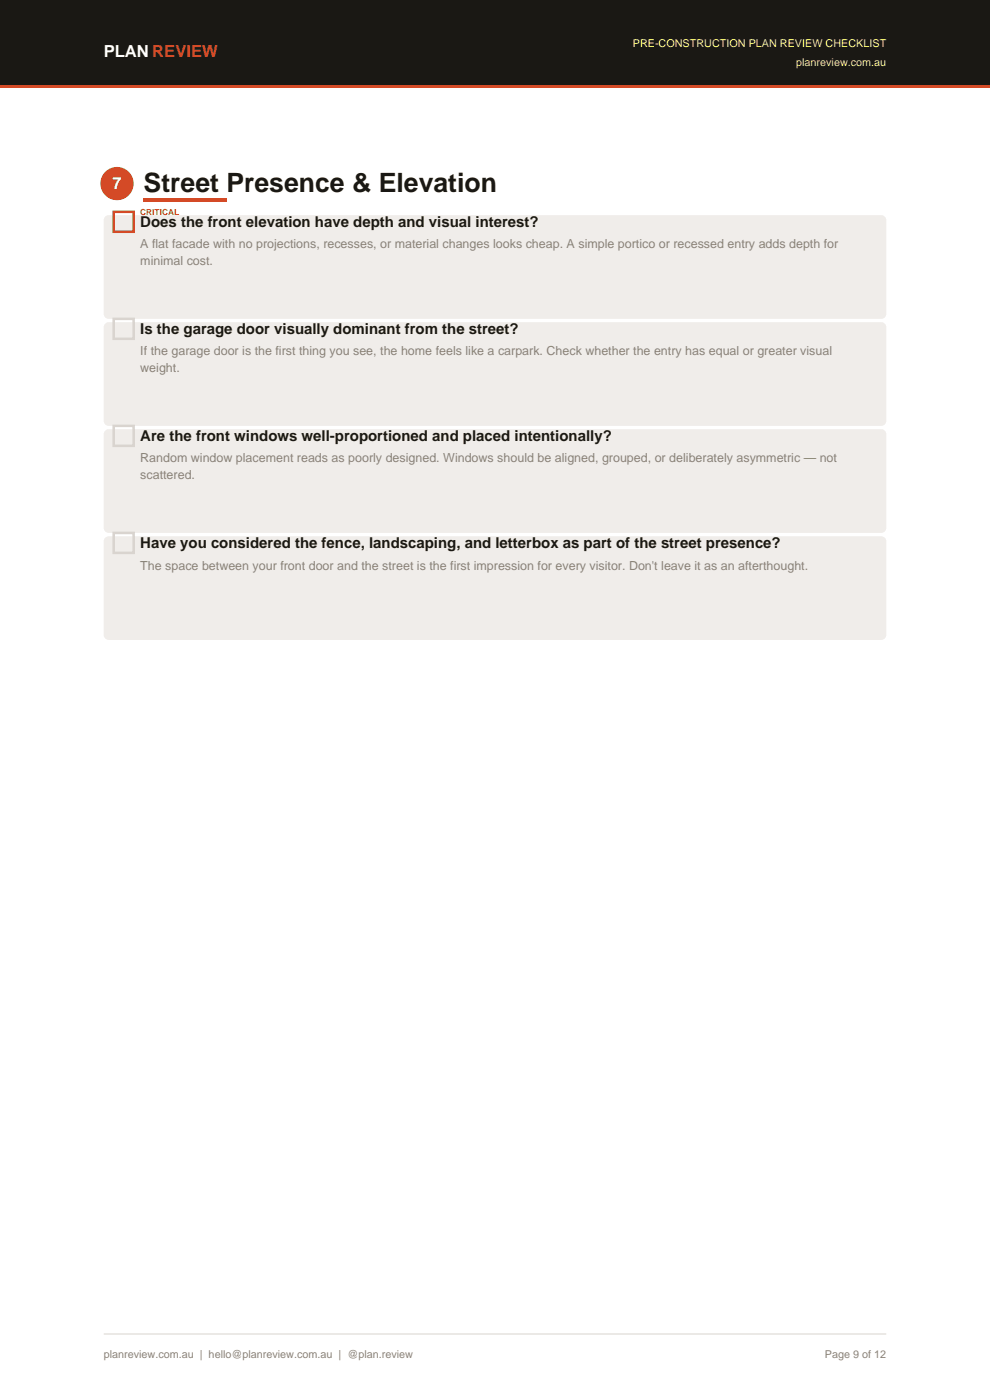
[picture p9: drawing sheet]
<svg xmlns="http://www.w3.org/2000/svg" width="210mm" height="297mm" viewBox="0 0 210 297" stroke-linecap="round" stroke-linejoin="round" font-family="sans-serif">
<defs><g id="words">
<text font-size="5.6" fill="#1a1814" x="30.5" y="40.7">Street Presence &amp; Elevation</text>
<g font-size="3.5" fill="#fff">
<text x="22" y="12">PLAN REVIEW</text>
<text x="23.8" y="40">7</text>
</g>
<g font-size="3.2" fill="#1a1814">
<text x="29.8" y="48.1">Does the front elevation have depth and visual interest?</text>
<text x="29.8" y="70.8">Is the garage door visually dominant from the street?</text>
<text x="29.8" y="93.5">Are the front windows well-proportioned and placed intentionally?</text>
<text x="29.8" y="116.2">Have you considered the fence, landscaping, and letterbox as part of the street presence?</text>
</g>
<g font-size="2.6" fill="#8a8278">
<text x="29.8" y="52.7">A flat facade with no projections, recesses, or material changes looks cheap. A simple portico or recessed entry adds depth for</text>
<text x="29.8" y="56.2">minimal cost.</text>
<text x="29.8" y="75.4">If the garage door is the first thing you see, the home feels like a carpark. Check whether the entry has equal or greater visual</text>
<text x="29.8" y="78.9">weight.</text>
<text x="29.8" y="98.1">Random window placement reads as poorly designed. Windows should be aligned, grouped, or deliberately asymmetric — not</text>
<text x="29.8" y="101.6">scattered.</text>
<text x="29.8" y="120.8">The space between your front door and the street is the first impression for every visitor. Don't leave it as an afterthought.</text>
</g>
<g font-size="2.3" fill="#ffff60">
<text x="134.2" y="10">PRE-CONSTRUCTION PLAN REVIEW CHECKLIST</text>
<text x="168.9" y="14">planreview.com.au</text>
</g>
<g font-size="2.3" fill="#8a8278">
<text x="22" y="288">planreview.com.au | hello@planreview.com.au | @plan.review</text>
<text x="175" y="288">Page 9 of 12</text>
</g>
<text font-size="1.8" fill="#d44a26" x="29.8" y="45.6">CRITICAL</text>
</g></defs>
<path d="M0 0h210v18h-210z" fill-rule="evenodd" fill="#1a1814"/>
<g fill="#d44a26">
<path d="M0 18h210v.5h-210z" fill-rule="evenodd"/>
<path d="M30.5 42.1h17.6v.7h-17.6z" fill-rule="evenodd"/>
<circle cx="24.8" cy="38.9" r="3.5"/>
</g>
<path d="M22.4 45.8l.7-.2h163.8a1.06 1.06 0 0 1 1.1 1.1v19.9a1.06 1.06 0 0 1-1.1 1h-163.8a1.06 1.06 0 0 1-1.1-1v-19.9z" fill-rule="evenodd" fill="#f0edea"/>
<path d="M24.1 44.9h4.2v4.3h-4.2z" fill="none" stroke="#d44a26" stroke-width=".53"/>
<path d="M22.4 68.6l.7-.2h163.8a1.06 1.06 0 0 1 1.1 1v19.9a1.06 1.06 0 0 1-1.1 1.1h-163.8a1.06 1.06 0 0 1-1.1-1.1v-19.9z" fill-rule="evenodd" fill="#f0edea"/>
<path d="M24.1 67.6h4.2v4.3h-4.2z" fill="none" stroke="#d8d4ce" stroke-width=".53"/>
<path d="M22.2 91.5l.9-.4h163.8a1.06 1.06 0 0 1 1.1 1v19.9a1.06 1.06 0 0 1-1.1 1.1h-163.8a1.06 1.06 0 0 1-1.1-1.1v-19.9z" fill-rule="evenodd" fill="#f0edea"/>
<path d="M24.1 90.4h4.2v4.2h-4.2z" fill="none" stroke="#d8d4ce" stroke-width=".53"/>
<path d="M22.4 114l.7-.2h163.8a1.06 1.06 0 0 1 1.1 1v19.9a1.06 1.06 0 0 1-1.1 1.1h-163.8a1.06 1.06 0 0 1-1.1-1.1v-19.9z" fill-rule="evenodd" fill="#f0edea"/>
<path d="M24.1 113.1h4.2v4.2h-4.2z" fill="none" stroke="#d8d4ce" stroke-width=".53"/>
<path d="M22 283h166" fill="none" stroke="#d8d4ce" stroke-width=".21"/>
<use href="#words"/>
</svg>
